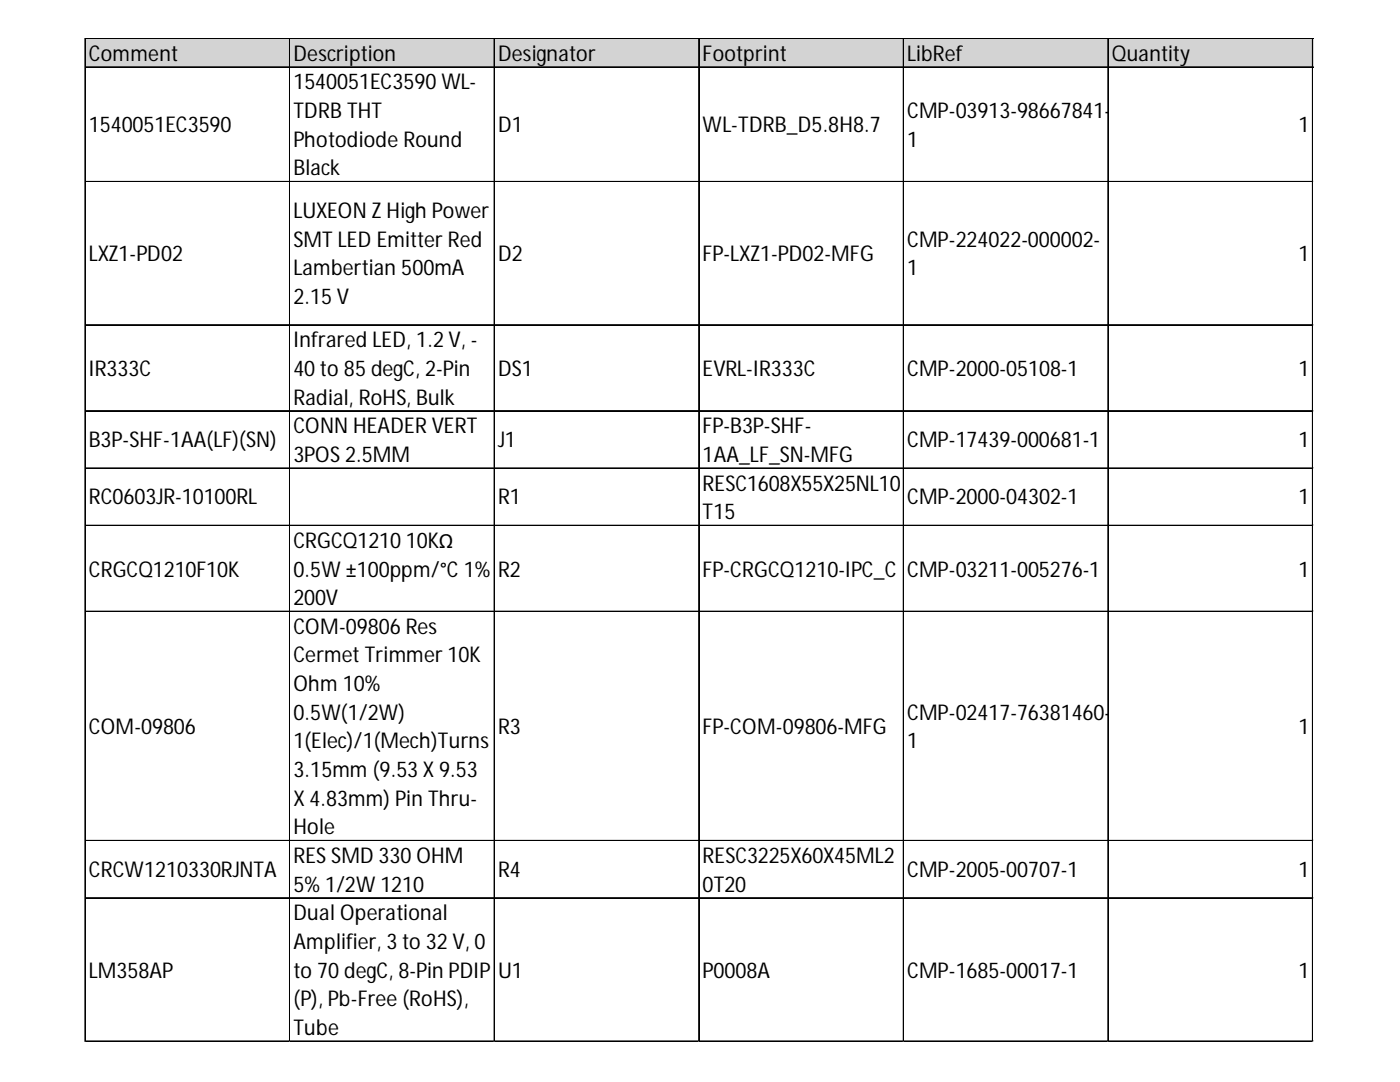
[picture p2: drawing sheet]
<svg xmlns="http://www.w3.org/2000/svg" width="279mm" height="216mm" viewBox="0 0 279 216" stroke-linecap="round" stroke-linejoin="round" font-family="sans-serif">
<defs><g id="words">
<g font-size="4.3">
<text x="17.7" y="12.1">Comment</text>
<text x="58.6" y="12.1">Description</text>
<text x="58.6" y="17.9">1540051EC3590 WL-</text>
<text x="99.4" y="12.1">Designator</text>
<text x="140.2" y="12.1">Footprint</text>
<text x="181" y="12.1">LibRef</text>
<text x="221.9" y="12.1">Quantity</text>
<text x="58.6" y="23.6">TDRB THT</text>
<text x="181" y="23.6">CMP-03913-98667841-</text>
<text x="17.7" y="26.3">1540051EC3590</text>
<text x="58.6" y="29.3">Photodiode Round</text>
<text x="99.4" y="26.3">D1</text>
<text x="140.2" y="26.3">WL-TDRB_D5.8H8.7</text>
<text x="181" y="29.3">1</text>
<text x="259.2" y="26.3">1</text>
<text x="58.6" y="35">Black</text>
<text x="58.6" y="43.5">LUXEON Z High Power</text>
<text x="17.7" y="52.2">LXZ1-PD02</text>
<text x="58.6" y="49.2">SMT LED Emitter Red</text>
<text x="99.4" y="52.2">D2</text>
<text x="140.2" y="52.2">FP-LXZ1-PD02-MFG</text>
<text x="181" y="49.2">CMP-224022-000002-</text>
<text x="259.2" y="52.2">1</text>
<text x="58.6" y="54.9">Lambertian 500mA</text>
<text x="181" y="54.9">1</text>
<text x="58.6" y="60.6">2.15 V</text>
<text x="58.6" y="69.3">Infrared LED, 1.2 V, -</text>
<text x="17.7" y="75">IR333C</text>
<text x="58.6" y="75">40 to 85 degC, 2-Pin</text>
<text x="99.4" y="75">DS1</text>
<text x="140.2" y="75">EVRL-IR333C</text>
<text x="181" y="75">CMP-2000-05108-1</text>
<text x="259.2" y="75">1</text>
<text x="58.6" y="80.7">Radial, RoHS, Bulk</text>
<text x="17.7" y="89.2">B3P-SHF-1AA(LF)(SN)</text>
<text x="58.6" y="86.5">CONN HEADER VERT</text>
<text x="99.4" y="89.2">J1</text>
<text x="140.2" y="86.5">FP-B3P-SHF-</text>
<text x="181" y="89.2">CMP-17439-000681-1</text>
<text x="259.2" y="89.2">1</text>
<text x="58.6" y="92.2">3POS 2.5MM</text>
<text x="140.2" y="92.2">1AA_LF_SN-MFG</text>
<text x="17.7" y="100.6">RC0603JR-10100RL</text>
<text x="99.4" y="100.6">R1</text>
<text x="140.2" y="97.9">RESC1608X55X25NL10</text>
<text x="181" y="100.6">CMP-2000-04302-1</text>
<text x="259.2" y="100.6">1</text>
<text x="140.2" y="103.6">T15</text>
<text x="58.6" y="109.3">CRGCQ1210 10KΩ</text>
<text x="17.7" y="115">CRGCQ1210F10K</text>
<text x="58.6" y="115">0.5W ±100ppm/°C 1%</text>
<text x="99.4" y="115">R2</text>
<text x="140.2" y="115">FP-CRGCQ1210-IPC_C</text>
<text x="181" y="115">CMP-03211-005276-1</text>
<text x="259.2" y="115">1</text>
<text x="58.6" y="120.8">200V</text>
<text x="58.6" y="126.5">COM-09806 Res</text>
<text x="58.6" y="132.2">Cermet Trimmer 10K</text>
<text x="58.6" y="137.9">Ohm 10%</text>
<text x="58.6" y="143.6">0.5W(1/2W)</text>
<text x="181" y="143.6">CMP-02417-76381460-</text>
<text x="17.7" y="146.4">COM-09806</text>
<text x="58.6" y="149.3">1(Elec)/1(Mech)Turns</text>
<text x="99.4" y="146.4">R3</text>
<text x="140.2" y="146.4">FP-COM-09806-MFG</text>
<text x="181" y="149.3">1</text>
<text x="259.2" y="146.4">1</text>
<text x="58.6" y="155.1">3.15mm (9.53 X 9.53</text>
<text x="58.6" y="160.8">X 4.83mm) Pin Thru-</text>
<text x="58.6" y="166.5">Hole</text>
<text x="58.6" y="172.2">RES SMD 330 OHM</text>
<text x="140.2" y="172.2">RESC3225X60X45ML2</text>
<text x="17.7" y="175">CRCW1210330RJNTA</text>
<text x="58.6" y="177.9">5% 1/2W 1210</text>
<text x="99.4" y="175">R4</text>
<text x="140.2" y="177.9">0T20</text>
<text x="181" y="175">CMP-2005-00707-1</text>
<text x="259.2" y="175">1</text>
<text x="58.6" y="183.6">Dual Operational</text>
<text x="58.6" y="189.4">Amplifier, 3 to 32 V, 0</text>
<text x="17.7" y="195.1">LM358AP</text>
<text x="58.6" y="195.1">to 70 degC, 8-Pin PDIP</text>
<text x="99.4" y="195.1">U1</text>
<text x="140.2" y="195.1">P0008A</text>
<text x="181" y="195.1">CMP-1685-00017-1</text>
<text x="259.2" y="195.1">1</text>
<text x="58.6" y="200.8">(P), Pb-Free (RoHS),</text>
<text x="58.6" y="206.5">Tube</text>
</g>
</g></defs>
<path d="M17.1 7.8h245.1v5.7h-245.1z" fill="#d3d3d3"/>
<g fill="none" stroke="#000" stroke-width=".2">
<path d="M16.9 7.6v200.3M17 7.6v200.3M17.1 7.6h245M17.1 7.7h245M17.1 13.3h245M17.1 13.4h245M57.8 7.8v200.1M57.9 7.8v200.1M98.6 7.8v200.1M98.7 7.8v200.1M139.4 7.8v200.1M139.5 7.8v200.1"/>
<path d="M180.3 7.8v200.1M180.4 7.8v200.1M221.1 7.8v200.1M221.2 7.8v200.1M261.9 7.8v200.1M262 7.8v200.1M17.1 36.2h245M17.1 36.3h245M17.1 64.8h245M17.1 64.9h245M17.1 81.9h245M17.1 82h245"/>
<path d="M17.1 93.4h245M17.1 93.5h245M17.1 104.8h245M17.1 104.9h245M17.1 121.9h245M17.1 122h245M17.1 167.7h245M17.1 167.8h245M17.1 179.1h245M17.1 179.2h245M17.1 207.7h245M17.1 207.8h245"/>
</g>
<path d="M16.9 207.9h.1" fill="none" stroke="#e0e0e0" stroke-width=".2"/>
<path d="M16.9 207.9h.2z" fill="#e0e0e0"/>
<path d="M57.8 207.9h.1" fill="none" stroke="#e0e0e0" stroke-width=".2"/>
<path d="M57.8 207.9h.2z" fill="#e0e0e0"/>
<path d="M98.6 207.9h.1" fill="none" stroke="#e0e0e0" stroke-width=".2"/>
<path d="M98.6 207.9h.2z" fill="#e0e0e0"/>
<path d="M139.4 207.9h.1" fill="none" stroke="#e0e0e0" stroke-width=".2"/>
<path d="M139.4 207.9h.2z" fill="#e0e0e0"/>
<path d="M180.3 207.9h.1" fill="none" stroke="#e0e0e0" stroke-width=".2"/>
<path d="M180.3 207.9h.2z" fill="#e0e0e0"/>
<path d="M221.1 207.9h.1" fill="none" stroke="#e0e0e0" stroke-width=".2"/>
<path d="M221.1 207.9h.2z" fill="#e0e0e0"/>
<path d="M261.9 207.9h.1" fill="none" stroke="#e0e0e0" stroke-width=".2"/>
<path d="M261.9 207.9h.2z" fill="#e0e0e0"/>
<path d="M262.1 36.2h.1" fill="none" stroke="#e0e0e0" stroke-width=".2"/>
<path d="M262.1 36.2l.1 .2z" fill="#e0e0e0"/>
<path d="M262.1 64.8h.1" fill="none" stroke="#e0e0e0" stroke-width=".2"/>
<path d="M262.1 64.8l.1 .2z" fill="#e0e0e0"/>
<path d="M262.1 81.9h.1" fill="none" stroke="#e0e0e0" stroke-width=".2"/>
<path d="M262.1 81.9l.1 .2z" fill="#e0e0e0"/>
<path d="M262.1 93.4h.1" fill="none" stroke="#e0e0e0" stroke-width=".2"/>
<path d="M262.1 93.4l.1 .2z" fill="#e0e0e0"/>
<path d="M262.1 104.8h.1" fill="none" stroke="#e0e0e0" stroke-width=".2"/>
<path d="M262.1 104.8l.1 .2z" fill="#e0e0e0"/>
<path d="M262.1 121.9h.1" fill="none" stroke="#e0e0e0" stroke-width=".2"/>
<path d="M262.1 121.9l.1 .2z" fill="#e0e0e0"/>
<path d="M262.1 167.7h.1" fill="none" stroke="#e0e0e0" stroke-width=".2"/>
<path d="M262.1 167.7l.1 .2z" fill="#e0e0e0"/>
<path d="M262.1 179.1h.1" fill="none" stroke="#e0e0e0" stroke-width=".2"/>
<path d="M262.1 179.1l.1 .2z" fill="#e0e0e0"/>
<path d="M262.1 207.7h.1" fill="none" stroke="#e0e0e0" stroke-width=".2"/>
<path d="M262.1 207.7l.1 .2z" fill="#e0e0e0"/>
<use href="#words"/>
</svg>
